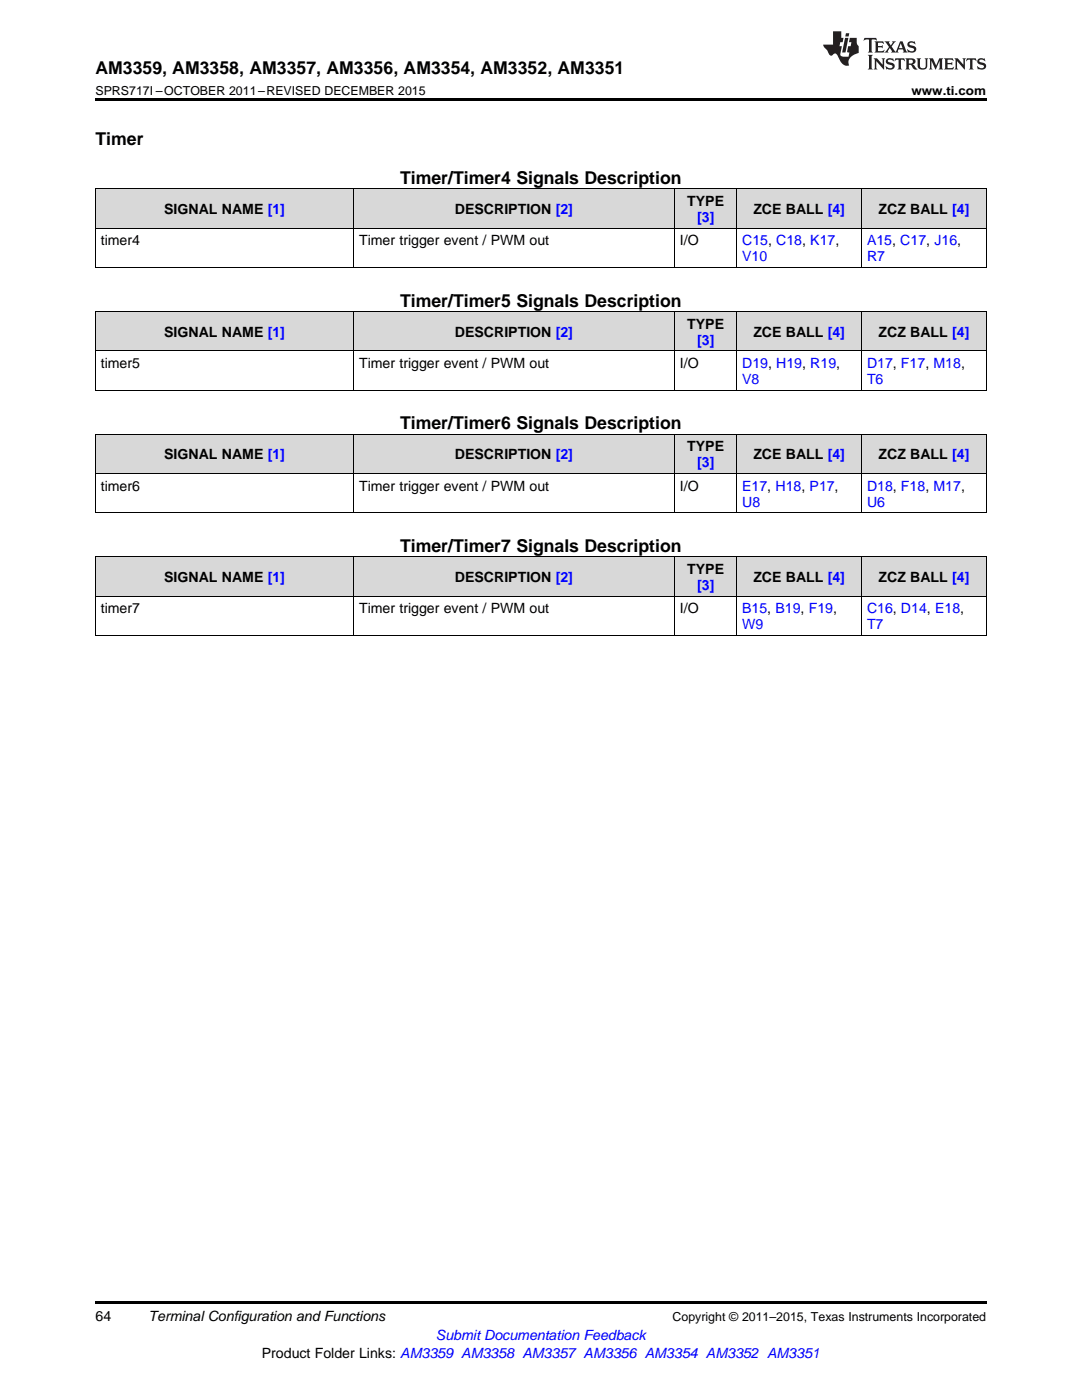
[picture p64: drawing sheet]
<svg xmlns="http://www.w3.org/2000/svg" width="216mm" height="279mm" viewBox="0 0 216 279" stroke-linecap="round" stroke-linejoin="round" font-family="sans-serif">
<defs><g id="words">
<g font-size="3.5">
<text x="19" y="14.8">AM3359, AM3358, AM3357, AM3356, AM3354, AM3352, AM3351</text>
<text x="19" y="28.9">Timer</text>
<text x="79.8" y="36.7">Timer/Timer4 Signals Description</text>
<text x="79.8" y="61.2">Timer/Timer5 Signals Description</text>
<text x="79.8" y="85.7">Timer/Timer6 Signals Description</text>
<text x="79.8" y="110.1">Timer/Timer7 Signals Description</text>
</g>
<g font-size="2.8">
<text x="137.1" y="41.1">TYPE</text>
<text x="32.8" y="42.7">SIGNAL NAME [1]</text>
<text x="90.8" y="42.7">DESCRIPTION [2]</text>
<text x="150.3" y="42.7">ZCE BALL [4]</text>
<text x="175.3" y="42.7">ZCZ BALL [4]</text>
<text x="20.1" y="49">timer4</text>
<text x="71.6" y="49">Timer trigger event / PWM out</text>
<text x="135.7" y="49">I/O</text>
<text x="137.1" y="65.6">TYPE</text>
<text x="32.8" y="67.2">SIGNAL NAME [1]</text>
<text x="90.8" y="67.2">DESCRIPTION [2]</text>
<text x="150.3" y="67.2">ZCE BALL [4]</text>
<text x="175.3" y="67.2">ZCZ BALL [4]</text>
<text x="20.1" y="73.4">timer5</text>
<text x="71.6" y="73.4">Timer trigger event / PWM out</text>
<text x="135.7" y="73.4">I/O</text>
<text x="32.8" y="91.7">SIGNAL NAME [1]</text>
<text x="90.8" y="91.7">DESCRIPTION [2]</text>
<text x="137.1" y="90.1">TYPE</text>
<text x="150.3" y="91.7">ZCE BALL [4]</text>
<text x="175.3" y="91.7">ZCZ BALL [4]</text>
<text x="20.1" y="97.9">timer6</text>
<text x="71.6" y="97.9">Timer trigger event / PWM out</text>
<text x="135.7" y="97.9">I/O</text>
<text x="32.8" y="116.2">SIGNAL NAME [1]</text>
<text x="90.8" y="116.2">DESCRIPTION [2]</text>
<text x="137.1" y="114.6">TYPE</text>
<text x="150.3" y="116.2">ZCE BALL [4]</text>
<text x="175.3" y="116.2">ZCZ BALL [4]</text>
<text x="20.1" y="122.4">timer7</text>
<text x="71.6" y="122.4">Timer trigger event / PWM out</text>
<text x="135.7" y="122.4">I/O</text>
<text x="19" y="263.6">64</text>
<text x="29.6" y="263.6">Terminal Configuration and Functions</text>
<text x="52.2" y="270.9">Product Folder Links: AM3359 AM3358 AM3357 AM3356 AM3354 AM3352 AM3351</text>
</g>
<g font-size="2.8" fill="#00f">
<text x="139.1" y="44.3">[3]</text>
<text x="148.1" y="49">C15, C18, K17,</text>
<text x="148.1" y="52.1">V10</text>
<text x="173" y="49">A15, C17, J16,</text>
<text x="173" y="52.1">R7</text>
<text x="139.1" y="68.8">[3]</text>
<text x="148.1" y="73.4">D19, H19, R19,</text>
<text x="148.1" y="76.6">V8</text>
<text x="173" y="73.4">D17, F17, M18,</text>
<text x="173" y="76.6">T6</text>
<text x="139.1" y="93.3">[3]</text>
<text x="148.1" y="97.9">E17, H18, P17,</text>
<text x="148.1" y="101.1">U8</text>
<text x="173" y="97.9">D18, F18, M17,</text>
<text x="173" y="101.1">U6</text>
<text x="139.1" y="117.8">[3]</text>
<text x="148.1" y="122.4">B15, B19, F19,</text>
<text x="148.1" y="125.6">W9</text>
<text x="173" y="122.4">C16, D14, E18,</text>
<text x="173" y="125.6">T7</text>
<text x="87" y="267.4">Submit Documentation Feedback</text>
</g>
<g font-size="2.5">
<text x="19" y="19">SPRS717I –OCTOBER 2011–REVISED DECEMBER 2015</text>
<text x="181.9" y="19">www.ti.com</text>
<text x="134.2" y="263.6">Copyright © 2011–2015, Texas Instruments Incorporated</text>
</g>
</g></defs>
<g fill="#d8d8d8">
<path d="M19 111.2h51.6v7.8h-51.6z"/>
<path d="M70.6 111.2h64v7.8h-64z"/>
<path d="M134.6 111.2h12.4v7.8h-12.4z"/>
<path d="M147 111.2h24.9v7.8h-24.9z"/>
<path d="M171.9 111.2h24.9v7.8h-24.9z"/>
<path d="M19 86.7h51.6v7.8h-51.6z"/>
<path d="M70.6 86.7h64v7.8h-64z"/>
<path d="M134.6 86.7h12.4v7.8h-12.4z"/>
<path d="M147 86.7h24.9v7.8h-24.9z"/>
<path d="M171.9 86.7h24.9v7.8h-24.9z"/>
<path d="M19 62.2h51.6v7.9h-51.6z"/>
<path d="M70.6 62.2h64v7.9h-64z"/>
<path d="M134.6 62.2h12.4v7.9h-12.4z"/>
<path d="M147 62.2h24.9v7.9h-24.9z"/>
<path d="M171.9 62.2h24.9v7.9h-24.9z"/>
<path d="M19 37.7h51.6v7.9h-51.6z"/>
<path d="M70.6 37.7h64v7.9h-64z"/>
<path d="M134.6 37.7h12.4v7.9h-12.4z"/>
<path d="M147 37.7h24.9v7.9h-24.9z"/>
<path d="M171.9 37.7h24.9v7.9h-24.9z"/>
</g>
<path d="M19 19.5h177.8v.5h-177.8zM19 259.7h177.8v.5h-177.8z" fill="#000"/>
<g fill="none" stroke="#000" stroke-width=".2">
<path d="M19 37.7h177.8M19.1 37.7v15.7M70.5 37.7v15.7M134.6 37.7v15.7M147 37.7v15.7M171.9 37.7v15.7M196.8 37.7v15.7M19 53.4h177.8M19 45.5h177.8M19 77.8h177.8M19 70h177.8M19 62.2h177.8"/>
<path d="M19.1 62.2v15.7M70.5 62.2v15.7M134.6 62.2v15.7M147 62.2v15.7M171.9 62.2v15.7M196.8 62.2v15.7M19 94.5h177.8M19 86.7h177.8M19.1 86.7v15.7M70.5 86.7v15.7M134.6 86.7v15.7M147 86.7v15.7"/>
<path d="M171.9 86.7v15.7M196.8 86.7v15.7M19 119h177.8M19 111.1h177.8M19 102.3h177.8M19.1 111.2v15.7M70.5 111.2v15.7M134.6 111.2v15.7M147 111.2v15.7M171.9 111.2v15.7M196.8 111.2v15.7M19 126.8h177.8"/>
</g>
<g fill="#231f20">
<path d="M172.5 7.6l-.1 .5 .4-.2h.6v.1v2.1l-.2 .4h.9l-.2-.4v-2.1l.1-.1h.5l.5 .2-.2-.5zM174.5 8.3l.2 .3v1.5l-.2 .4h1.8l.2-.6a1.04 1.04 0 0 1-1.3 .2v-.7h.6l.3 .2v-.6l-.3 .2h-.6v-.6l.8-.1 .4 .3-.2-.5zM176.5 8.3l.9 1.1-.9 1.1h.8l-.2-.2 .4-.7 .5 .7-.2 .2h1.5l-.2-.2 .2-.4h.9l.1 .4-.2 .2h1l-.3-.3-.7-1.9h-.5l-.9 2-.8-1 .9-1h-.8l.1 .3-.4 .5-.3-.6 .1-.2zM179.7 8.6l.4 1h-.7zM181.3 8.4a.63 .63 0 0 0-.2 .7 .63 .63 0 0 0 .6 .4l.6 .2 .1 .2a.75 .75 0 0 1-.7 .4 .75 .75 0 0 1-.6-.5l.1 .7 .1-.1a1.11 1.11 0 0 0 1.5-.6 1.13 1.13 0 0 0-1.2-.8l-.1-.4a1.04 1.04 0 0 1 1.2 .2l-.2-.5-.2 .1-.4-.2zM173.2 10.9l.2 .4v2.2l-.2 .4h1l-.3-.4v-2.2l.3-.4zM174.3 11.6l.3 .4v1.5l-.3 .4h.8l-.2-.4v-1.3l1.5 1.7v-1.9l.2-.4h-.7l.2 .4v.9l-1.1-1.3zM177 11.8a.62 .62 0 0 0-.2 .7 .62 .62 0 0 0 .6 .4l.6 .1 .1 .3a.76 .76 0 0 1-.7 .3 .76 .76 0 0 1-.7-.4l.2 .7 .1-.1a1.11 1.11 0 0 0 1.5-.6 1.13 1.13 0 0 0-1.2-.8l-.1-.4a1.04 1.04 0 0 1 1.2 .2l-.2-.6-.2 .1-.5-.1zM178.7 11.6l-.2 .6a.61 .61 0 0 1 .8-.3v1.6l-.2 .4h.9l-.2-.4v-1.6a.63 .63 0 0 1 .7 .3l-.1-.6zM180.6 11.6l.3 .4v1.5l-.3 .4h1l-.2-.2-.1-.8 .6 .2a.76 .76 0 0 0 1.2 .7l-1-1a.58 .58 0 0 0 .6-.5 .58 .58 0 0 0-.5-.6zM181.4 11.9h.1a.45 .45 0 0 1 .5 .1 .45 .45 0 0 1 .1 .5l-.8 .2zM182.9 11.6l.2 .2a2.17 2.17 0 0 0 .3 1.9 .99 .99 0 0 0 1.6-.6v-1.1l.2-.4h-.7l.2 .2a1.92 1.92 0 0 1-.2 1.8 .6 .6 0 0 1-.9-.5v-1.1l.2-.4zM185.4 11.6l.2 .4v1.5l-.2 .4h.7l-.2-.4v-1.4l.8 1.8 .8-1.8v1.4l-.2 .4h.9l-.2-.4v-1.5l.2-.4h-.8l-.6 1.5-.6-1.5zM188.4 11.6l.2 .4v1.5l-.2 .4h1.8l.1-.6a1.04 1.04 0 0 1-1.2 .1v-.6h.5l.4 .2v-.6l-.4 .2h-.5v-.7h.8l.3 .3-.1-.6zM190.5 11.6l.2 .4v1.5l-.2 .4h.7l-.2-.4v-1.3l1.5 1.7v-1.9l.2-.4h-.7l.2 .4v.9l-1.1-1.3zM192.9 11.6l-.1 .6a.61 .61 0 0 1 .7-.3l.1 1.6-.3 .4h1l-.3-.4 .1-1.6a.63 .63 0 0 1 .7 .3l-.1-.6zM195.2 11.8a.62 .62 0 0 0-.2 .7 .62 .62 0 0 0 .6 .4l.6 .1 .1 .3a.76 .76 0 0 1-.7 .3 .76 .76 0 0 1-.6-.4l.1 .7 .1-.1a1.11 1.11 0 0 0 1.6-.6 1.13 1.13 0 0 0-1.3-.8l-.1-.4a1.04 1.04 0 0 1 1.2 .2l-.1-.6-.2 .1-.5-.1z"/>
<path d="M166.2 6.3v2.6h-1.9v.4l.8 .9a.91 .91 0 0 0 1 .8 .56 .56 0 0 1 .5-.3 .56 .56 0 0 1 .5 .3l.4 .8a1.53 1.53 0 0 0 1.9 1.2 1.54 1.54 0 0 1 1-2.1l.9-.3v-1.4a1.52 1.52 0 0 1-.4-1.6h-1.3l-.2 .8h.5l-.2 .8h-.5l-.1 1v.2l.4 .1-.2 .8a1.93 1.93 0 0 1-1.6-.3l.3-1.8h-.5l.2-.8h.4l.2-.8h-.4v-1.3zM168.6 7.6l-.6 2.9h.7l.6-2.9zM168.8 6.6l-.1 .7h.6l.2-.7z"/>
</g>
<use href="#words"/>
</svg>
